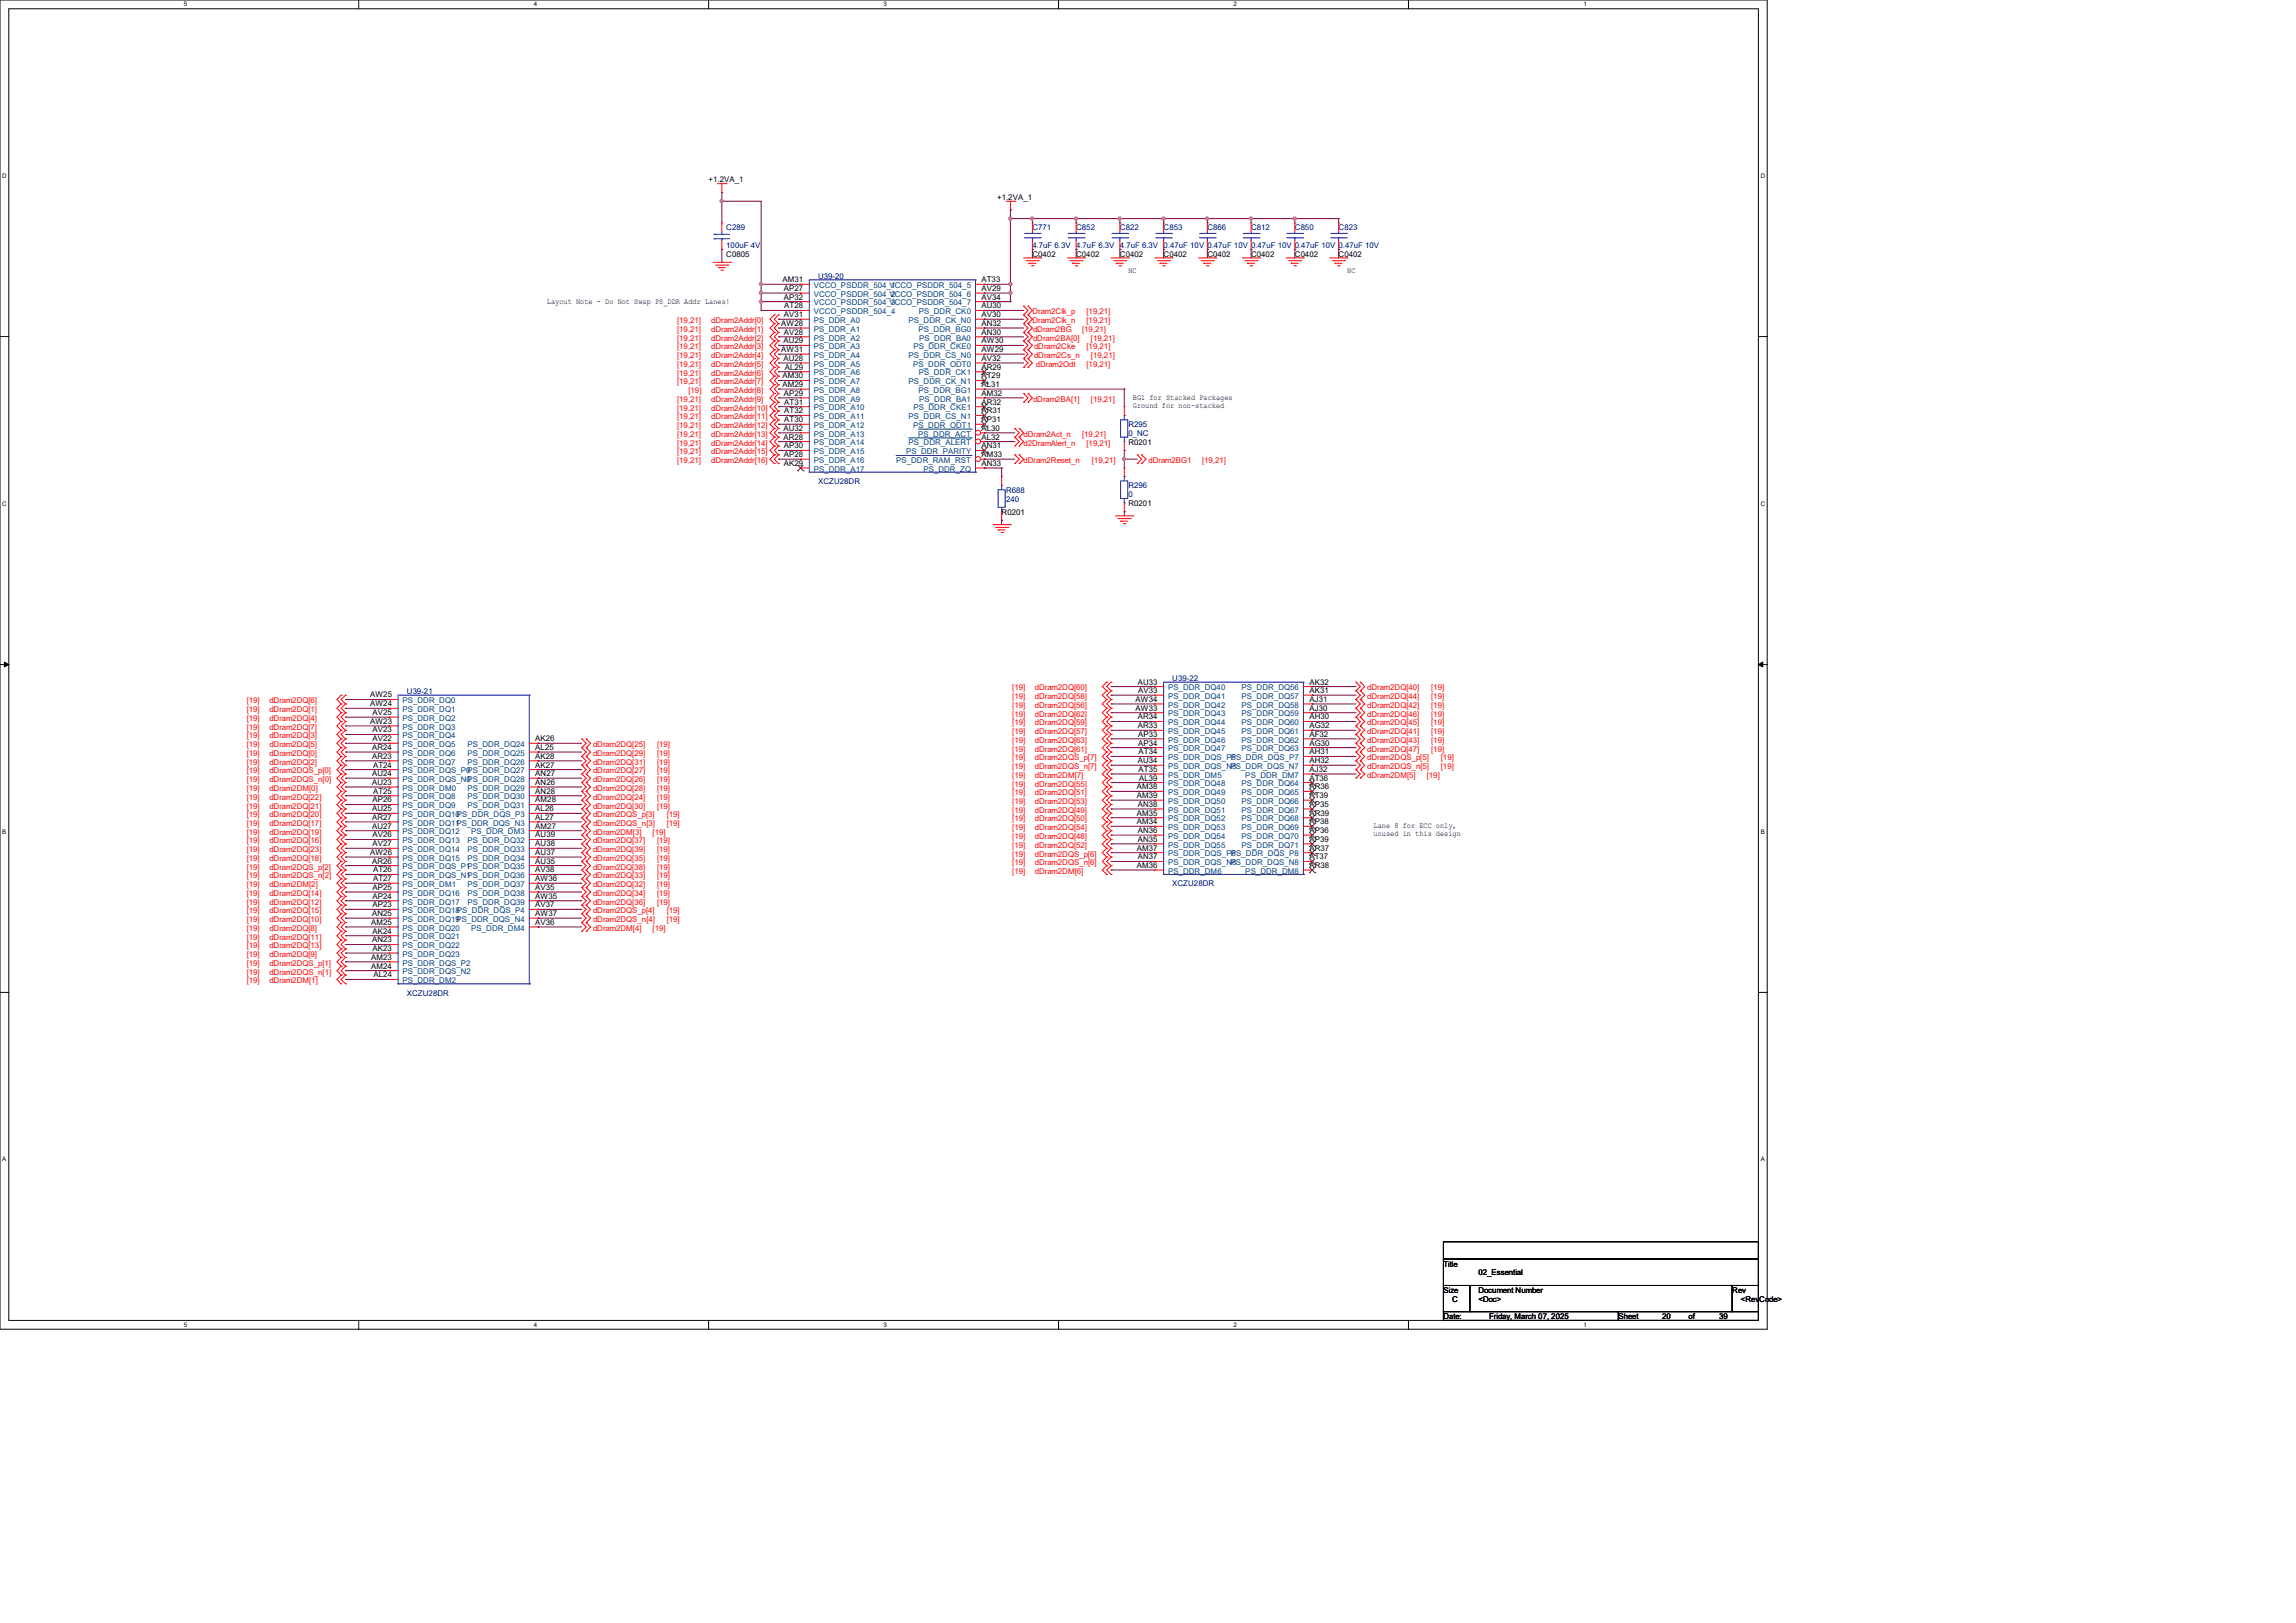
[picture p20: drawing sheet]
<svg xmlns="http://www.w3.org/2000/svg" width="420mm" height="297mm" viewBox="0 0 420 297" stroke-linecap="round" stroke-linejoin="round" font-family="sans-serif">
<defs><g id="words">
<g font-size="1.4">
<text x="129.6" y="33.4">+1.2VA_1</text>
<text x="182.4" y="36.6">+1.2VA_1</text>
<text x="132.8" y="47">C0805</text>
<text x="188.9" y="47">C0402</text>
<text x="196.9" y="47">C0402</text>
<text x="204.9" y="47">C0402</text>
<text x="212.9" y="47">C0402</text>
<text x="220.9" y="47">C0402</text>
<text x="228.9" y="47">C0402</text>
<text x="236.9" y="47">C0402</text>
<text x="244.9" y="47">C0402</text>
<text x="143.1" y="51.6">AM31</text>
<text x="143.4" y="53.3">AP27</text>
<text x="179.5" y="51.6">AT33</text>
<text x="179.5" y="53.3">AV29</text>
<text x="206.4" y="50">NC</text>
<text x="246.4" y="50">NC</text>
<text x="100" y="55.6">Layout Note - Do Not Swap PS_DDR Addr Lanes!</text>
<text x="142.9" y="59.6">AW28</text>
<text x="143.4" y="54.8">AP32</text>
<text x="143.4" y="58">AV31</text>
<text x="143.5" y="56.4">AT28</text>
<text x="179.5" y="54.8">AV34</text>
<text x="179.5" y="56.4">AU30</text>
<text x="179.5" y="58">AV30</text>
<text x="179.5" y="59.6">AN32</text>
<text x="142.9" y="64.4">AW31</text>
<text x="143.3" y="62.8">AU29</text>
<text x="143.4" y="61.3">AV28</text>
<text x="179.5" y="61.3">AN30</text>
<text x="179.5" y="62.8">AW30</text>
<text x="179.5" y="64.4">AW29</text>
<text x="143.1" y="69.3">AM30</text>
<text x="143.1" y="70.8">AM29</text>
<text x="143.3" y="66">AU28</text>
<text x="143.6" y="67.7">AL29</text>
<text x="179.5" y="66">AV32</text>
<text x="179.5" y="67.7">AR29</text>
<text x="179.5" y="69.3">AT29</text>
<text x="179.5" y="70.8">AL31</text>
<text x="143.4" y="72.4">AP29</text>
<text x="143.5" y="74">AT31</text>
<text x="143.5" y="75.7">AT32</text>
<text x="143.5" y="77.3">AT30</text>
<text x="179.5" y="72.4">AM32</text>
<text x="179.5" y="74">AR32</text>
<text x="179.5" y="75.7">AR31</text>
<text x="179.5" y="77.3">AP31</text>
<text x="207.2" y="73.2">BG1 for Stacked Packages</text>
<text x="207.2" y="74.6">Ground for non-stacked</text>
<text x="143.3" y="78.8">AU32</text>
<text x="143.3" y="80.4">AR28</text>
<text x="143.4" y="82">AP30</text>
<text x="143.4" y="83.7">AP28</text>
<text x="179.5" y="78.8">AL30</text>
<text x="179.5" y="80.4">AL32</text>
<text x="179.5" y="82">AN31</text>
<text x="179.5" y="83.7">AM33</text>
<text x="206.4" y="81.4">R0201</text>
<text x="143.4" y="85.3">AK29</text>
<text x="179.5" y="85.3">AN33</text>
<text x="183.2" y="94.2">R0201</text>
<text x="206.4" y="92.6">R0201</text>
<text x="208.1" y="125.3">AU33</text>
<text x="239.5" y="125.3">AK32</text>
<text x="67.7" y="127.6">AW25</text>
<text x="67.7" y="129.2">AW24</text>
<text x="68.2" y="130.9">AV25</text>
<text x="207.7" y="128.4">AW34</text>
<text x="207.7" y="130.1">AW33</text>
<text x="208.1" y="131.7">AR34</text>
<text x="208.2" y="126.8">AV33</text>
<text x="239.5" y="126.8">AK31</text>
<text x="239.5" y="128.4">AJ31</text>
<text x="239.5" y="130.1">AJ30</text>
<text x="239.5" y="131.7">AH30</text>
<text x="67.7" y="132.5">AW23</text>
<text x="68.1" y="137.2">AR24</text>
<text x="68.2" y="134">AV23</text>
<text x="68.2" y="135.6">AV22</text>
<text x="97.9" y="135.6">AK26</text>
<text x="97.9" y="137.2">AL25</text>
<text x="208.1" y="133.3">AR33</text>
<text x="208.2" y="134.8">AP33</text>
<text x="208.2" y="136.4">AP34</text>
<text x="239.5" y="133.3">AG32</text>
<text x="239.5" y="134.8">AF32</text>
<text x="239.5" y="136.4">AG30</text>
<text x="68.1" y="138.9">AR23</text>
<text x="68.1" y="142">AU24</text>
<text x="68.1" y="143.6">AU23</text>
<text x="68.2" y="140.5">AT24</text>
<text x="97.9" y="138.9">AK28</text>
<text x="97.9" y="140.5">AK27</text>
<text x="97.9" y="142">AN27</text>
<text x="97.9" y="143.6">AN26</text>
<text x="208.1" y="139.7">AU34</text>
<text x="208.3" y="138.1">AT34</text>
<text x="208.3" y="141.3">AT35</text>
<text x="208.4" y="142.8">AL39</text>
<text x="239.5" y="138.1">AH31</text>
<text x="239.5" y="139.7">AH32</text>
<text x="239.5" y="141.3">AJ32</text>
<text x="239.5" y="142.8">AT36</text>
<text x="68.1" y="148.5">AU25</text>
<text x="68.2" y="146.9">AP26</text>
<text x="68.2" y="145.2">AT25</text>
<text x="97.9" y="145.2">AN28</text>
<text x="97.9" y="146.9">AM28</text>
<text x="97.9" y="148.5">AL26</text>
<text x="207.9" y="144.4">AM38</text>
<text x="207.9" y="146.1">AM39</text>
<text x="207.9" y="149.3">AM35</text>
<text x="208.1" y="147.7">AN38</text>
<text x="239.5" y="144.4">AR36</text>
<text x="239.5" y="146.1">AT39</text>
<text x="239.5" y="147.7">AP35</text>
<text x="239.5" y="149.3">AR39</text>
<text x="68.1" y="150">AR27</text>
<text x="68.1" y="151.6">AU27</text>
<text x="68.2" y="153.3">AV26</text>
<text x="68.2" y="154.9">AV27</text>
<text x="97.9" y="150">AL27</text>
<text x="97.9" y="151.6">AM27</text>
<text x="97.9" y="153.3">AU39</text>
<text x="97.9" y="154.9">AU38</text>
<text x="207.9" y="150.8">AM34</text>
<text x="207.9" y="155.7">AM37</text>
<text x="208.1" y="152.4">AN36</text>
<text x="208.1" y="154.1">AN35</text>
<text x="239.5" y="150.8">AP38</text>
<text x="239.5" y="152.4">AP36</text>
<text x="239.5" y="154.1">AP39</text>
<text x="239.5" y="155.7">AR37</text>
<text x="251.2" y="151.6">Lane 8 for ECC only,</text>
<text x="251.2" y="153">unused in this design</text>
<text x="67.7" y="156.5">AW26</text>
<text x="68.1" y="158">AR26</text>
<text x="68.2" y="159.6">AT26</text>
<text x="68.2" y="161.3">AT27</text>
<text x="97.9" y="156.5">AU37</text>
<text x="97.9" y="158">AU35</text>
<text x="97.9" y="159.6">AV38</text>
<text x="97.9" y="161.3">AW36</text>
<text x="207.9" y="158.8">AM36</text>
<text x="208.1" y="157.3">AN37</text>
<text x="239.5" y="157.3">AT37</text>
<text x="239.5" y="158.8">AR38</text>
<text x="68.1" y="167.6">AN25</text>
<text x="68.2" y="162.9">AP25</text>
<text x="68.2" y="164.5">AP24</text>
<text x="68.2" y="166">AP23</text>
<text x="97.9" y="162.9">AV35</text>
<text x="97.9" y="164.5">AW35</text>
<text x="97.9" y="166">AV37</text>
<text x="97.9" y="167.6">AW37</text>
<text x="67.9" y="169.3">AM25</text>
<text x="68.1" y="172.5">AN23</text>
<text x="68.2" y="170.9">AK24</text>
<text x="97.9" y="169.3">AV36</text>
<text x="67.9" y="175.6">AM23</text>
<text x="67.9" y="177.3">AM24</text>
<text x="68.2" y="174">AK23</text>
<text x="68.3" y="178.9">AL24</text>
<text x="264" y="231.8">Title</text>
<text x="270.4" y="233.4">02_Essential</text>
<text x="264" y="236.6">Size</text>
<text x="265.6" y="238.2">C</text>
<text x="270.4" y="236.6">Document Number</text>
<text x="270.4" y="238.2">&lt;Doc&gt;</text>
<text x="316.9" y="236.6">Rev</text>
<text x="318.4" y="238.2">&lt;RevCode&gt;</text>
<text x="264" y="241.4">Date:</text>
<text x="272.4" y="241.4">Friday, March 07, 2025</text>
<text x="296" y="241.4">Sheet</text>
<text x="304" y="241.4">20</text>
<text x="308.9" y="241.4">of</text>
<text x="314.5" y="241.4">39</text>
</g>
<g font-size="1.4" fill="#000080">
<text x="132.8" y="42.2">C289</text>
<text x="132.8" y="45.4">100uF 4V</text>
<text x="188.9" y="42.2">C771</text>
<text x="188.9" y="45.4">4.7uF 6.3V 4.7uF 6.3V 4.7uF 6.3V 0.47uF 10V 0.47uF 10V 0.47uF 10V 0.47uF 10V 0.47uF 10V</text>
<text x="196.9" y="42.2">C852</text>
<text x="204.9" y="42.2">C822</text>
<text x="212.9" y="42.2">C853</text>
<text x="220.9" y="42.2">C866</text>
<text x="228.9" y="42.2">C812</text>
<text x="236.9" y="42.2">C850</text>
<text x="244.9" y="42.2">C823</text>
<text x="149.6" y="51">U39-20</text>
<text x="206.4" y="78.2">R295</text>
<text x="206.4" y="79.8">0_NC</text>
<text x="149.6" y="88.6">XCZU28DR</text>
<text x="206.4" y="89.4">R296</text>
<text x="184" y="90.2">R688</text>
<text x="184" y="91.8">240</text>
<text x="206.4" y="91">0</text>
<text x="214.4" y="124.6">U39-22</text>
<text x="74.4" y="127">U39-21</text>
<text x="214.4" y="162.2">XCZU28DR</text>
<text x="74.4" y="182.2">XCZU28DR</text>
</g>
<g font-size="1.4" fill="#004080">
<text x="148.8" y="52.7">VCCO_PSDDR_504_1</text>
<text x="162.7" y="52.7">VCCO_PSDDR_504_5</text>
<text x="148.8" y="54.3">VCCO_PSDDR_504_2</text>
<text x="148.8" y="55.9">VCCO_PSDDR_504_3</text>
<text x="148.8" y="57.5">VCCO_PSDDR_504_4</text>
<text x="148.8" y="59.1">PS_DDR_A0</text>
<text x="162.7" y="54.3">VCCO_PSDDR_504_6</text>
<text x="162.7" y="55.9">VCCO_PSDDR_504_7</text>
<text x="166.2" y="59.1">PS_DDR_CK_N0</text>
<text x="168.1" y="57.5">PS_DDR_CK0</text>
<text x="148.8" y="60.7">PS_DDR_A1</text>
<text x="148.8" y="62.3">PS_DDR_A2</text>
<text x="148.8" y="63.9">PS_DDR_A3</text>
<text x="148.8" y="65.5">PS_DDR_A4</text>
<text x="166.2" y="65.5">PS_DDR_CS_N0</text>
<text x="167.1" y="63.9">PS_DDR_CKE0</text>
<text x="168" y="60.7">PS_DDR_BG0</text>
<text x="168.1" y="62.3">PS_DDR_BA0</text>
<text x="148.8" y="67.1">PS_DDR_A5</text>
<text x="148.8" y="68.7">PS_DDR_A6</text>
<text x="148.8" y="70.3">PS_DDR_A7</text>
<text x="148.8" y="71.9">PS_DDR_A8</text>
<text x="166.2" y="70.3">PS_DDR_CK_N1</text>
<text x="167" y="67.1">PS_DDR_ODT0</text>
<text x="168" y="71.9">PS_DDR_BG1</text>
<text x="168.1" y="68.7">PS_DDR_CK1</text>
<text x="148.8" y="73.5">PS_DDR_A9</text>
<text x="148.8" y="75.1">PS_DDR_A10</text>
<text x="148.8" y="76.7">PS_DDR_A11</text>
<text x="166.2" y="76.7">PS_DDR_CS_N1</text>
<text x="167.1" y="75.1">PS_DDR_CKE1</text>
<text x="168.1" y="73.5">PS_DDR_BA1</text>
<text x="148.8" y="78.3">PS_DDR_A12</text>
<text x="148.8" y="79.9">PS_DDR_A13</text>
<text x="148.8" y="81.5">PS_DDR_A14</text>
<text x="148.8" y="83.1">PS_DDR_A15</text>
<text x="165.7" y="83.1">PS_DDR_PARITY</text>
<text x="166.2" y="81.5">PS_DDR_ALERT</text>
<text x="167" y="78.3">PS_DDR_ODT1</text>
<text x="168" y="79.9">PS_DDR_ACT</text>
<text x="148.8" y="84.7">PS_DDR_A16</text>
<text x="148.8" y="86.3">PS_DDR_A17</text>
<text x="163.9" y="84.7">PS_DDR_RAM_RST</text>
<text x="168.9" y="86.3">PS_DDR_ZQ</text>
<text x="73.6" y="128.7">PS_DDR_DQ0</text>
<text x="73.6" y="130.3">PS_DDR_DQ1</text>
<text x="73.6" y="131.9">PS_DDR_DQ2</text>
<text x="213.7" y="126.3">PS_DDR_DQ40</text>
<text x="213.7" y="127.9">PS_DDR_DQ41</text>
<text x="213.7" y="129.5">PS_DDR_DQ42</text>
<text x="213.7" y="131.1">PS_DDR_DQ43</text>
<text x="227.1" y="126.3">PS_DDR_DQ56</text>
<text x="227.1" y="127.9">PS_DDR_DQ57</text>
<text x="227.1" y="129.5">PS_DDR_DQ58</text>
<text x="227.1" y="131.1">PS_DDR_DQ59</text>
<text x="73.6" y="133.5">PS_DDR_DQ3</text>
<text x="73.6" y="135.1">PS_DDR_DQ4</text>
<text x="73.6" y="136.7">PS_DDR_DQ5</text>
<text x="85.5" y="136.7">PS_DDR_DQ24</text>
<text x="213.7" y="132.7">PS_DDR_DQ44</text>
<text x="213.7" y="134.3">PS_DDR_DQ45</text>
<text x="213.7" y="135.9">PS_DDR_DQ46</text>
<text x="213.7" y="137.5">PS_DDR_DQ47</text>
<text x="227.1" y="132.7">PS_DDR_DQ60</text>
<text x="227.1" y="134.3">PS_DDR_DQ61</text>
<text x="227.1" y="135.9">PS_DDR_DQ62</text>
<text x="227.1" y="137.5">PS_DDR_DQ63</text>
<text x="73.6" y="138.3">PS_DDR_DQ6</text>
<text x="73.6" y="139.9">PS_DDR_DQ7</text>
<text x="73.6" y="141.5">PS_DDR_DQS_P0PS_DDR_DQ27</text>
<text x="73.6" y="143.1">PS_DDR_DQS_N0PS_DDR_DQ28</text>
<text x="85.5" y="138.3">PS_DDR_DQ25</text>
<text x="85.5" y="139.9">PS_DDR_DQ26</text>
<text x="213.7" y="139.1">PS_DDR_DQS_P5</text>
<text x="213.7" y="140.7">PS_DDR_DQS_N5</text>
<text x="213.7" y="142.3">PS_DDR_DM5</text>
<text x="213.7" y="143.9">PS_DDR_DQ48</text>
<text x="225.1" y="140.7">PS_DDR_DQS_N7</text>
<text x="225.2" y="139.1">PS_DDR_DQS_P7</text>
<text x="227.1" y="143.9">PS_DDR_DQ64</text>
<text x="227.8" y="142.3">PS_DDR_DM7</text>
<text x="73.6" y="144.7">PS_DDR_DM0</text>
<text x="73.6" y="146.3">PS_DDR_DQ8</text>
<text x="73.6" y="147.9">PS_DDR_DQ9</text>
<text x="73.6" y="149.5">PS_DDR_DQ10PS_DDR_DQS_P3</text>
<text x="85.5" y="144.7">PS_DDR_DQ29</text>
<text x="85.5" y="146.3">PS_DDR_DQ30</text>
<text x="85.5" y="147.9">PS_DDR_DQ31</text>
<text x="213.7" y="145.5">PS_DDR_DQ49</text>
<text x="213.7" y="147.1">PS_DDR_DQ50</text>
<text x="213.7" y="148.7">PS_DDR_DQ51</text>
<text x="227.1" y="145.5">PS_DDR_DQ65</text>
<text x="227.1" y="147.1">PS_DDR_DQ66</text>
<text x="227.1" y="148.7">PS_DDR_DQ67</text>
<text x="73.6" y="151.1">PS_DDR_DQ11PS_DDR_DQS_N3</text>
<text x="73.6" y="152.7">PS_DDR_DQ12</text>
<text x="73.6" y="154.3">PS_DDR_DQ13</text>
<text x="73.6" y="155.9">PS_DDR_DQ14</text>
<text x="85.5" y="154.3">PS_DDR_DQ32</text>
<text x="85.5" y="155.9">PS_DDR_DQ33</text>
<text x="86.2" y="152.7">PS_DDR_DM3</text>
<text x="213.7" y="150.3">PS_DDR_DQ52</text>
<text x="213.7" y="151.9">PS_DDR_DQ53</text>
<text x="213.7" y="153.5">PS_DDR_DQ54</text>
<text x="213.7" y="155.1">PS_DDR_DQ55</text>
<text x="227.1" y="150.3">PS_DDR_DQ68</text>
<text x="227.1" y="151.9">PS_DDR_DQ69</text>
<text x="227.1" y="153.5">PS_DDR_DQ70</text>
<text x="227.1" y="155.1">PS_DDR_DQ71</text>
<text x="73.6" y="157.5">PS_DDR_DQ15</text>
<text x="73.6" y="159.1">PS_DDR_DQS_P1PS_DDR_DQ35</text>
<text x="73.6" y="160.7">PS_DDR_DQS_N1PS_DDR_DQ36</text>
<text x="85.5" y="157.5">PS_DDR_DQ34</text>
<text x="213.7" y="156.7">PS_DDR_DQS_P6</text>
<text x="213.7" y="158.3">PS_DDR_DQS_N6</text>
<text x="213.7" y="159.9">PS_DDR_DM6</text>
<text x="225.1" y="158.3">PS_DDR_DQS_N8</text>
<text x="225.2" y="156.7">PS_DDR_DQS_P8</text>
<text x="227.8" y="159.9">PS_DDR_DM8</text>
<text x="73.6" y="162.3">PS_DDR_DM1</text>
<text x="73.6" y="163.9">PS_DDR_DQ16</text>
<text x="73.6" y="165.5">PS_DDR_DQ17</text>
<text x="73.6" y="167.1">PS_DDR_DQ18PS_DDR_DQS_P4</text>
<text x="85.5" y="162.3">PS_DDR_DQ37</text>
<text x="85.5" y="163.9">PS_DDR_DQ38</text>
<text x="85.5" y="165.5">PS_DDR_DQ39</text>
<text x="73.6" y="168.7">PS_DDR_DQ19PS_DDR_DQS_N4</text>
<text x="73.6" y="170.3">PS_DDR_DQ20</text>
<text x="73.6" y="171.9">PS_DDR_DQ21</text>
<text x="73.6" y="173.5">PS_DDR_DQ22</text>
<text x="86.2" y="170.3">PS_DDR_DM4</text>
<text x="73.6" y="175.1">PS_DDR_DQ23</text>
<text x="73.6" y="176.7">PS_DDR_DQS_P2</text>
<text x="73.6" y="178.3">PS_DDR_DQS_N2</text>
<text x="73.6" y="179.9">PS_DDR_DM2</text>
</g>
<g font-size="1.4" fill="#f00">
<text x="123.9" y="59.1">[19,21]</text>
<text x="130.1" y="59.1">dDram2Addr[0]</text>
<text x="188.9" y="57.5">Dram2Clk_p</text>
<text x="188.9" y="59.1">Dram2Clk_n</text>
<text x="198.8" y="57.5">[19,21]</text>
<text x="198.8" y="59.1">[19,21]</text>
<text x="123.9" y="60.8">[19,21]</text>
<text x="123.9" y="62.3">[19,21]</text>
<text x="123.9" y="63.9">[19,21]</text>
<text x="123.9" y="65.5">[19,21]</text>
<text x="130.1" y="60.8">dDram2Addr[1]</text>
<text x="130.1" y="62.3">dDram2Addr[2]</text>
<text x="130.1" y="63.9">dDram2Addr[3]</text>
<text x="130.1" y="65.5">dDram2Addr[4]</text>
<text x="189" y="62.3">dDram2BA[0]</text>
<text x="189" y="60.8">dDram2BG</text>
<text x="189.1" y="65.5">dDram2Cs_n</text>
<text x="189.1" y="63.9">dDram2Cke</text>
<text x="198" y="60.8">[19,21]</text>
<text x="198.8" y="63.9">[19,21]</text>
<text x="199.6" y="65.5">[19,21]</text>
<text x="199.6" y="62.3">[19,21]</text>
<text x="123.9" y="67.1">[19,21]</text>
<text x="123.9" y="68.8">[19,21]</text>
<text x="123.9" y="70.3">[19,21]</text>
<text x="125.9" y="71.9">[19]</text>
<text x="130.1" y="67.1">dDram2Addr[5]</text>
<text x="130.1" y="68.8">dDram2Addr[6]</text>
<text x="130.1" y="70.3">dDram2Addr[7]</text>
<text x="130.1" y="71.9">dDram2Addr[8]</text>
<text x="189.5" y="67.1">dDram2Odt</text>
<text x="198.7" y="67.1">[19,21]</text>
<text x="123.9" y="73.5">[19,21]</text>
<text x="123.9" y="75.1">[19,21]</text>
<text x="123.9" y="76.8">[19,21]</text>
<text x="130.1" y="73.5">dDram2Addr[9]</text>
<text x="130.1" y="75.1">dDram2Addr[10]</text>
<text x="130.1" y="76.8">dDram2Addr[11]</text>
<text x="189" y="73.5">dDram2BA[1]</text>
<text x="199.6" y="73.5">[19,21]</text>
<text x="123.9" y="78.3">[19,21]</text>
<text x="123.9" y="79.9">[19,21]</text>
<text x="123.9" y="81.5">[19,21]</text>
<text x="123.9" y="83.1">[19,21]</text>
<text x="130.1" y="78.3">dDram2Addr[12]</text>
<text x="130.1" y="79.9">dDram2Addr[13]</text>
<text x="130.1" y="81.5">dDram2Addr[14]</text>
<text x="130.1" y="83.1">dDram2Addr[15]</text>
<text x="187.2" y="79.9">dDram2Act_n</text>
<text x="187.2" y="81.5">d2DramAlert_n</text>
<text x="198" y="79.9">[19,21]</text>
<text x="198.7" y="81.5">[19,21]</text>
<text x="123.9" y="84.8">[19,21]</text>
<text x="130.1" y="84.8">dDram2Addr[16]</text>
<text x="187.2" y="84.8">dDram2Reset_n</text>
<text x="199.7" y="84.8">[19,21]</text>
<text x="210.1" y="84.8">dDram2BG1</text>
<text x="219.9" y="84.8">[19,21]</text>
<text x="45.1" y="128.7">[19]</text>
<text x="45.1" y="130.3">[19]</text>
<text x="45.1" y="132">[19]</text>
<text x="49.3" y="128.7">dDram2DQ[6]</text>
<text x="49.3" y="130.3">dDram2DQ[1]</text>
<text x="49.3" y="132">dDram2DQ[4]</text>
<text x="185.2" y="126.3">[19]</text>
<text x="185.2" y="127.9">[19]</text>
<text x="185.2" y="129.5">[19]</text>
<text x="185.2" y="131.2">[19]</text>
<text x="189.3" y="126.3">dDram2DQ[60]</text>
<text x="189.3" y="127.9">dDram2DQ[58]</text>
<text x="189.3" y="129.5">dDram2DQ[56]</text>
<text x="189.3" y="131.2">dDram2DQ[62]</text>
<text x="250.1" y="126.3">dDram2DQ[40]</text>
<text x="250.1" y="127.9">dDram2DQ[44]</text>
<text x="250.1" y="129.5">dDram2DQ[42]</text>
<text x="250.1" y="131.2">dDram2DQ[46]</text>
<text x="261.8" y="126.3">[19]</text>
<text x="261.8" y="127.9">[19]</text>
<text x="261.8" y="129.5">[19]</text>
<text x="261.8" y="131.2">[19]</text>
<text x="45.1" y="133.5">[19]</text>
<text x="45.1" y="135.1">[19]</text>
<text x="45.1" y="136.7">[19]</text>
<text x="49.3" y="133.5">dDram2DQ[7]</text>
<text x="49.3" y="135.1">dDram2DQ[3]</text>
<text x="49.3" y="136.7">dDram2DQ[5]</text>
<text x="108.5" y="136.7">dDram2DQ[25]</text>
<text x="120.2" y="136.7">[19]</text>
<text x="185.2" y="132.8">[19]</text>
<text x="185.2" y="134.3">[19]</text>
<text x="185.2" y="135.9">[19]</text>
<text x="185.2" y="137.5">[19]</text>
<text x="189.3" y="132.8">dDram2DQ[59]</text>
<text x="189.3" y="134.3">dDram2DQ[57]</text>
<text x="189.3" y="135.9">dDram2DQ[63]</text>
<text x="189.3" y="137.5">dDram2DQ[61]</text>
<text x="250.1" y="132.8">dDram2DQ[45]</text>
<text x="250.1" y="134.3">dDram2DQ[41]</text>
<text x="250.1" y="135.9">dDram2DQ[43]</text>
<text x="250.1" y="137.5">dDram2DQ[47]</text>
<text x="261.8" y="132.8">[19]</text>
<text x="261.8" y="134.3">[19]</text>
<text x="261.8" y="135.9">[19]</text>
<text x="261.8" y="137.5">[19]</text>
<text x="45.1" y="138.3">[19]</text>
<text x="45.1" y="140">[19]</text>
<text x="45.1" y="141.5">[19]</text>
<text x="45.1" y="143.1">[19]</text>
<text x="49.3" y="138.3">dDram2DQ[0]</text>
<text x="49.3" y="140">dDram2DQ[2]</text>
<text x="49.3" y="141.5">dDram2DQS_p[0]</text>
<text x="49.3" y="143.1">dDram2DQS_n[0]</text>
<text x="108.5" y="138.3">dDram2DQ[29]</text>
<text x="108.5" y="140">dDram2DQ[31]</text>
<text x="108.5" y="141.5">dDram2DQ[27]</text>
<text x="108.5" y="143.1">dDram2DQ[26]</text>
<text x="120.2" y="138.3">[19]</text>
<text x="120.2" y="140">[19]</text>
<text x="120.2" y="141.5">[19]</text>
<text x="120.2" y="143.1">[19]</text>
<text x="185.2" y="139.2">[19]</text>
<text x="185.2" y="140.8">[19]</text>
<text x="185.2" y="142.3">[19]</text>
<text x="185.2" y="143.9">[19]</text>
<text x="189.3" y="139.2">dDram2DQS_p[7]</text>
<text x="189.3" y="140.8">dDram2DQS_n[7]</text>
<text x="189.3" y="142.3">dDram2DM[7]</text>
<text x="189.3" y="143.9">dDram2DQ[55]</text>
<text x="250.1" y="139.2">dDram2DQS_p[5]</text>
<text x="250.1" y="140.8">dDram2DQS_n[5]</text>
<text x="250.1" y="142.3">dDram2DM[5]</text>
<text x="261" y="142.3">[19]</text>
<text x="263.6" y="139.2">[19]</text>
<text x="263.6" y="140.8">[19]</text>
<text x="45.1" y="144.7">[19]</text>
<text x="45.1" y="146.3">[19]</text>
<text x="45.1" y="148">[19]</text>
<text x="45.1" y="149.5">[19]</text>
<text x="49.3" y="144.7">dDram2DM[0]</text>
<text x="49.3" y="146.3">dDram2DQ[22]</text>
<text x="49.3" y="148">dDram2DQ[21]</text>
<text x="49.3" y="149.5">dDram2DQ[20]</text>
<text x="108.5" y="144.7">dDram2DQ[28]</text>
<text x="108.5" y="146.3">dDram2DQ[24]</text>
<text x="108.5" y="148">dDram2DQ[30]</text>
<text x="108.5" y="149.5">dDram2DQS_p[3]</text>
<text x="120.2" y="144.7">[19]</text>
<text x="120.2" y="146.3">[19]</text>
<text x="120.2" y="148">[19]</text>
<text x="122" y="149.5">[19]</text>
<text x="185.2" y="145.5">[19]</text>
<text x="185.2" y="147.2">[19]</text>
<text x="185.2" y="148.8">[19]</text>
<text x="189.3" y="145.5">dDram2DQ[51]</text>
<text x="189.3" y="147.2">dDram2DQ[53]</text>
<text x="189.3" y="148.8">dDram2DQ[49]</text>
<text x="45.1" y="151.1">[19]</text>
<text x="45.1" y="152.7">[19]</text>
<text x="45.1" y="154.4">[19]</text>
<text x="45.1" y="156">[19]</text>
<text x="49.3" y="151.1">dDram2DQ[17]</text>
<text x="49.3" y="152.7">dDram2DQ[19]</text>
<text x="49.3" y="154.4">dDram2DQ[16]</text>
<text x="49.3" y="156">dDram2DQ[23]</text>
<text x="108.5" y="151.1">dDram2DQS_n[3]</text>
<text x="108.5" y="152.7">dDram2DM[3]</text>
<text x="108.5" y="154.4">dDram2DQ[37]</text>
<text x="108.5" y="156">dDram2DQ[39]</text>
<text x="119.4" y="152.7">[19]</text>
<text x="120.2" y="154.4">[19]</text>
<text x="120.2" y="156">[19]</text>
<text x="122" y="151.1">[19]</text>
<text x="185.2" y="150.3">[19]</text>
<text x="185.2" y="151.9">[19]</text>
<text x="185.2" y="153.5">[19]</text>
<text x="185.2" y="155.2">[19]</text>
<text x="189.3" y="150.3">dDram2DQ[50]</text>
<text x="189.3" y="151.9">dDram2DQ[54]</text>
<text x="189.3" y="153.5">dDram2DQ[48]</text>
<text x="189.3" y="155.2">dDram2DQ[52]</text>
<text x="45.1" y="157.5">[19]</text>
<text x="45.1" y="159.1">[19]</text>
<text x="45.1" y="160.7">[19]</text>
<text x="49.3" y="157.5">dDram2DQ[18]</text>
<text x="49.3" y="159.1">dDram2DQS_p[2]</text>
<text x="49.3" y="160.7">dDram2DQS_n[2]</text>
<text x="108.5" y="157.5">dDram2DQ[35]</text>
<text x="108.5" y="159.1">dDram2DQ[38]</text>
<text x="108.5" y="160.7">dDram2DQ[33]</text>
<text x="120.2" y="157.5">[19]</text>
<text x="120.2" y="159.1">[19]</text>
<text x="120.2" y="160.7">[19]</text>
<text x="185.2" y="156.8">[19]</text>
<text x="185.2" y="158.3">[19]</text>
<text x="185.2" y="159.9">[19]</text>
<text x="189.3" y="156.8">dDram2DQS_p[6]</text>
<text x="189.3" y="158.3">dDram2DQS_n[6]</text>
<text x="189.3" y="159.9">dDram2DM[6]</text>
<text x="45.1" y="162.4">[19]</text>
<text x="45.1" y="164">[19]</text>
<text x="45.1" y="165.5">[19]</text>
<text x="45.1" y="167.1">[19]</text>
<text x="49.3" y="162.4">dDram2DM[2]</text>
<text x="49.3" y="164">dDram2DQ[14]</text>
<text x="49.3" y="165.5">dDram2DQ[12]</text>
<text x="49.3" y="167.1">dDram2DQ[15]</text>
<text x="108.5" y="162.4">dDram2DQ[32]</text>
<text x="108.5" y="164">dDram2DQ[34]</text>
<text x="108.5" y="165.5">dDram2DQ[36]</text>
<text x="108.5" y="167.1">dDram2DQS_p[4]</text>
<text x="120.2" y="162.4">[19]</text>
<text x="120.2" y="164">[19]</text>
<text x="120.2" y="165.5">[19]</text>
<text x="122" y="167.1">[19]</text>
<text x="45.1" y="168.7">[19]</text>
<text x="45.1" y="170.4">[19]</text>
<text x="45.1" y="172">[19]</text>
<text x="45.1" y="173.5">[19]</text>
<text x="49.3" y="168.7">dDram2DQ[10]</text>
<text x="49.3" y="170.4">dDram2DQ[8]</text>
<text x="49.3" y="172">dDram2DQ[11]</text>
<text x="49.3" y="173.5">dDram2DQ[13]</text>
<text x="108.5" y="168.7">dDram2DQS_n[4]</text>
<text x="108.5" y="170.4">dDram2DM[4]</text>
<text x="119.4" y="170.4">[19]</text>
<text x="122" y="168.7">[19]</text>
<text x="45.1" y="175.1">[19]</text>
<text x="45.1" y="176.7">[19]</text>
<text x="45.1" y="178.4">[19]</text>
<text x="45.1" y="180">[19]</text>
<text x="49.3" y="175.1">dDram2DQ[9]</text>
<text x="49.3" y="176.7">dDram2DQS_p[1]</text>
<text x="49.3" y="178.4">dDram2DQS_n[1]</text>
<text x="49.3" y="180">dDram2DM[1]</text>
</g>
<g font-size="1.1">
<text x="33.6" y="1.1">5</text>
<text x="97.6" y="1.1">4</text>
<text x="161.6" y="1.1">3</text>
<text x="225.6" y="1.1">2</text>
<text x="289.6" y="1.1">1</text>
<text x=".4" y="32.6">D</text>
<text x="322.1" y="32.6">D</text>
<text x=".4" y="92.5">C</text>
<text x="322.1" y="92.5">C</text>
<text x=".4" y="152.6">B</text>
<text x="322.1" y="152.6">B</text>
<text x=".4" y="212.6">A</text>
<text x="322.1" y="212.6">A</text>
<text x="33.6" y="242.8">5</text>
<text x="97.6" y="242.8">4</text>
<text x="161.6" y="242.8">3</text>
<text x="225.6" y="242.8">2</text>
<text x="289.6" y="242.8">1</text>
</g>
</g></defs>
<path d="M0 0h323.3v243.2h-323.3zM1.6 1.6h320v240h-320z" fill="none" stroke="#000" stroke-width=".18"/>
<g fill="#fff">
<path d="M33.6 .2h.6v1.2h-.6z"/>
<path d="M33.6 241.8h.6v1.2h-.6z"/>
</g>
<path d="M65.6 0v1.6M65.6 241.6v1.6" fill="none" stroke="#000" stroke-width=".18"/>
<g fill="#fff">
<path d="M97.6 .2h.6v1.2h-.6z"/>
<path d="M97.6 241.8h.6v1.2h-.6z"/>
</g>
<path d="M129.6 0v1.6M129.6 241.6v1.6" fill="none" stroke="#000" stroke-width=".18"/>
<g fill="#fff">
<path d="M161.6 .2h.6v1.2h-.6z"/>
<path d="M161.6 241.8h.6v1.2h-.6z"/>
</g>
<path d="M193.6 0v1.6M193.6 241.6v1.6" fill="none" stroke="#000" stroke-width=".18"/>
<g fill="#fff">
<path d="M225.6 .2h.6v1.2h-.6z"/>
<path d="M225.6 241.8h.6v1.2h-.6z"/>
</g>
<path d="M257.6 0v1.6M257.6 241.6v1.6" fill="none" stroke="#000" stroke-width=".18"/>
<g fill="#fff">
<path d="M289.6 .2h.6v1.2h-.6z"/>
<path d="M289.6 241.8h.6v1.2h-.6z"/>
<path d="M.4 31.6h.8v1.2h-.8z"/>
<path d="M322.1 31.6h.7v1.2h-.7z"/>
<path d="M.4 91.6h.8v1.2h-.8z"/>
<path d="M322.1 91.6h.7v1.2h-.7z"/>
</g>
<path d="M0 61.6h1.6M321.6 61.6h1.7" fill="none" stroke="#000" stroke-width=".18"/>
<g fill="#fff">
<path d="M.4 151.6h.7v1.2h-.7z"/>
<path d="M322.1 151.6h.7v1.2h-.7z"/>
</g>
<path d="M0 121.6h1.6M321.6 121.6h1.7" fill="none" stroke="#000" stroke-width=".18"/>
<path d="M.8 121.2l.8 .4-.8 .4zM321.6 121.6l.9-.4v.8z" fill="#000" stroke="#000" stroke-width=".18"/>
<g fill="#fff">
<path d="M.4 211.6h.7v1.2h-.7z"/>
<path d="M322.1 211.6h.7v1.2h-.7z"/>
</g>
<path d="M0 181.6h1.6M321.6 181.6h1.7M264 227.2h57.6v3.2h-57.6zM264 230.4h57.6v4.8h-57.6zM264 235.2h4.9v4.8h-4.9zM268.9 235.2h48v4.8h-48zM316.9 235.2h4.7v4.8h-4.7zM264 240h32v1.6h-32zM296 240h25.6v1.6h-25.6z" fill="none" stroke="#000" stroke-width=".18"/>
<g fill="none" stroke="#f00" stroke-width=".18">
<path d="M131.2 33.6h1.6M132 35.2h.1M132 33.6v1.6M132.8 33.6h.1M184 36.8h1.6M184.8 38.4h.1M184.8 36.8v1.6M185.6 36.8h.1M130.4 48h3.2M130.9 48.5h2.2M131.4 49h.1M131.4 49h1.3"/>
<path d="M131.9 49.4h.3M132 45.6h.1M132 40.8h.1M132 40.8v1.6M132 44v1.6M132.2 49.4h.1M133.1 48.5h.1M133.6 48h.1M141.6 57.6h.1M141.6 59.2h.1M141.6 57.6l-.8 .8 .8 .8M141.6 59.2l-.8 .8 .8 .8"/>
<path d="M142.4 57.6h.1M142.4 59.2h.1M142.4 57.6l-.8 .8 .8 .8M142.4 59.2l-.8 .8 .8 .8M146.4 52h.1M146.4 53.6h.1M146.4 55.2h.1M146.4 56.8h.1M146.4 58.4h.1M146.4 52h1.6M146.4 53.6h1.6M146.4 55.2h1.6"/>
<path d="M146.4 56.8h1.6M146.4 58.4h1.6M178.4 52h1.6M178.4 53.6h1.6M178.4 55.2h1.6M178.4 56.8h1.6M178.4 58.4h1.6M180 52h.1M180 53.6h.1M180 55.2h.1M180 56.8h.1M180 58.4h.1"/>
<path d="M187.2 59.2h.1M187.2 56h.1M187.2 57.6h.1M187.2 47.2h3.2M187.2 59.2l.8 .8-.8 .8M187.2 56l.8 .8-.8 .8M187.2 57.6l.8 .8-.8 .8M187.7 47.7h2.2M188 59.2h.1M188 56h.1M188 57.6h.1M188 59.2l.8 .8-.8 .8"/>
<path d="M188 56l.8 .8-.8 .8M188 57.6l.8 .8-.8 .8M188.2 48.2h.1M188.2 48.2h1.3M188.7 48.6h.3M189 48.6h.1M189.9 47.7h.1M190.4 47.2h.1M195.2 47.2h3.2M195.7 47.7h2.3M196.2 48.2h.1M196.2 48.2h1.3"/>
<path d="M196.7 48.6h.3M196.8 40.8h.1M196.8 45.6h.1M196.8 40.8v1.6M196.8 44v1.6M197 48.6h.1M198 47.7h.1M198.4 47.2h.1M203.2 47.2h3.2M203.7 47.7h2.3M204.2 48.2h.1M204.2 48.2h1.3"/>
<path d="M204.7 48.6h.3M204.9 40.8h.1M204.9 45.6h.1M204.9 40.8v1.6M204.9 44v1.6M205 48.6h.1M206 47.7h.1M206.4 47.2h.1M211.2 47.2h3.2M211.7 47.7h2.3M212.2 48.2h.1M212.2 48.2h1.3"/>
<path d="M212.7 48.6h.3M213 48.6h.1M214 47.7h.1M214.4 47.2h.1M219.2 47.2h3.2M219.7 47.7h2.3M220.2 48.2h.1M220.2 48.2h1.3M220.7 48.6h.3M220.9 40.8h.1M220.9 45.6h.1M220.9 40.8v1.6"/>
<path d="M220.9 44v1.6M221 48.6h.1M222 47.7h.1M222.4 47.2h.1M227.2 47.2h3.2M227.7 47.7h2.3M228.2 48.2h.1M228.2 48.2h1.3M228.7 48.6h.3M228.9 40.8h.1M228.9 45.6h.1M228.9 40.8v1.6"/>
<path d="M228.9 44v1.6M229 48.6h.1M230 47.7h.1M230.4 47.2h.1M235.2 47.2h3.2M235.7 47.7h2.3M236.2 48.2h.1M236.2 48.2h1.3M236.7 48.6h.3M237 48.6h.1M238 47.7h.1M238.4 47.2h.1"/>
<path d="M243.2 47.2h3.2M243.7 47.7h2.3M244.2 48.2h.1M244.2 48.2h1.3M244.7 48.6h.3M245 48.6h.1M246 47.7h.1M246.4 47.2h.1M141.6 60.8h.1M141.6 62.4h.1M141.6 64h.1M141.6 65.6h.1"/>
<path d="M141.6 67.2h.1M141.6 68.8h.1M141.6 70.4h.1M141.6 72h.1M141.6 73.6h.1M141.6 75.2h.1M141.6 76.8h.1M141.6 78.4h.1M141.6 60.8l-.8 .8 .8 .8M141.6 62.4l-.8 .8 .8 .8M141.6 64l-.8 .8 .8 .8M141.6 65.6l-.8 .8 .8 .8"/>
<path d="M141.6 67.2l-.8 .8 .8 .8M141.6 68.8l-.8 .8 .8 .8M141.6 70.4l-.8 .8 .8 .8M141.6 72l-.8 .8 .8 .8M141.6 73.6l-.8 .8 .8 .8M141.6 75.2l-.8 .8 .8 .8M141.6 76.8l-.8 .8 .8 .8M141.6 78.4l-.8 .8 .8 .8M142.4 60.8h.1M142.4 62.4h.1M142.4 64h.1M142.4 65.6h.1"/>
<path d="M142.4 67.2h.1M142.4 68.8h.1M142.4 70.4h.1M142.4 72h.1M142.4 73.6h.1M142.4 75.2h.1M142.4 76.8h.1M142.4 78.4h.1M142.4 60.8l-.8 .8 .8 .8M142.4 62.4l-.8 .8 .8 .8M142.4 64l-.8 .8 .8 .8M142.4 65.6l-.8 .8 .8 .8"/>
<path d="M142.4 67.2l-.8 .8 .8 .8M142.4 68.8l-.8 .8 .8 .8M142.4 70.4l-.8 .8 .8 .8M142.4 72l-.8 .8 .8 .8M142.4 73.6l-.8 .8 .8 .8M142.4 75.2l-.8 .8 .8 .8M142.4 76.8l-.8 .8 .8 .8M142.4 78.4l-.8 .8 .8 .8M146.4 60h.1M146.4 61.6h.1M146.4 63.2h.1M146.4 64.8h.1"/>
<path d="M146.4 66.4h.1M146.4 68h.1M146.4 69.6h.1M146.4 71.2h.1M146.4 72.8h.1M146.4 74.4h.1M146.4 76h.1M146.4 77.6h.1M146.4 79.2h.1M146.4 60h1.6M146.4 61.6h1.6M146.4 63.2h1.6"/>
<path d="M146.4 64.8h1.6M146.4 66.4h1.6M146.4 68h1.6M146.4 69.6h1.6M146.4 71.2h1.6M146.4 72.8h1.6M146.4 74.4h1.6M146.4 76h1.6M146.4 77.6h1.6M146.4 79.2h1.6M178.4 60h1.6M178.4 61.6h1.6"/>
<path d="M178.4 63.2h1.6M178.4 64.8h1.6M178.4 66.4h1.6M178.4 68h1.6M178.4 69.6h1.6M178.4 71.2h1.6M178.4 72.8h1.6M178.4 74.4h1.6M178.4 76h1.6M178.4 77.6h1.6M180 60h.1M180 61.6h.1"/>
<path d="M180 63.2h.1M180 64.8h.1M180 66.4h.1M180 68h.1M180 69.6h.1M180 71.2h.1M180 72.8h.1M180 74.4h.1M180 76h.1M180 77.6h.1M185.6 78.4h.1M185.6 78.4l.8 .8-.8 .8"/>
<path d="M186.4 78.4h.1M186.4 78.4l.8 .8-.8 .8M187.2 65.6h.1M187.2 67.2h.1M187.2 64h.1M187.2 60.8h.1M187.2 62.4h.1M187.2 72h.1M187.2 73.6h.1M187.2 65.6l.8 .8-.8 .8M187.2 64l.8 .8-.8 .8M187.2 60.8l.8 .8-.8 .8"/>
<path d="M187.2 62.4l.8 .8-.8 .8M187.2 72l.8 .8-.8 .8M188 65.6h.1M188 67.2h.1M188 64h.1M188 60.8h.1M188 62.4h.1M188 72h.1M188 73.6h.1M188 65.6l.8 .8-.8 .8M188 64l.8 .8-.8 .8M188 60.8l.8 .8-.8 .8"/>
<path d="M188 62.4l.8 .8-.8 .8M188 72l.8 .8-.8 .8M205.7 74.4h.1M205.7 74.4v1.6M141.6 80h.1M141.6 81.6h.1M141.6 83.2h.1M141.6 84.8h.1M141.6 80l-.8 .8 .8 .8M141.6 81.6l-.8 .8 .8 .8M141.6 83.2l-.8 .8 .8 .8M142.4 80h.1"/>
<path d="M142.4 81.6h.1M142.4 83.2h.1M142.4 84.8h.1M142.4 80l-.8 .8 .8 .8M142.4 81.6l-.8 .8 .8 .8M142.4 83.2l-.8 .8 .8 .8M146.4 80.8h.1M146.4 82.4h.1M146.4 84h.1M146.4 85.6h.1M146.4 80.8h1.6M146.4 82.4h1.6"/>
<path d="M146.4 84h1.6M146.4 85.6h1.6M181.7 96h3.1M182.1 96.5h2.3M182.6 97h.1M182.6 97h1.3M183.1 97.5h.3M183.2 87.2h.1M183.2 95.2h.1M183.2 87.2v1.6M183.2 93.6v1.6M183.4 97.5h.1"/>
<path d="M184.4 96.5h.1M184.8 96h.1M185.6 80h.1M185.6 81.6h.1M185.6 83.2h.1M185.6 84.8h.1M185.6 80l.8 .8-.8 .8M185.6 83.2l.8 .8-.8 .8M186.4 80h.1M186.4 81.6h.1M186.4 83.2h.1M186.4 84.8h.1"/>
<path d="M186.4 80l.8 .8-.8 .8M186.4 83.2l.8 .8-.8 .8M204 94.4h3.2M204.5 94.9h2.3M205 95.4h.1M205 95.4h1.3M205.5 95.8h.3M205.7 82.4h.1M205.7 80.8v1.6M205.8 95.8h.1M206.8 94.9h.1M207.2 94.4h.1"/>
<path d="M208 83.2h.1M208 84.8h.1M208 83.2l.8 .8-.8 .8M208.8 83.2h.1M208.8 84.8h.1M208.8 83.2l.8 .8-.8 .8M62.4 127.2h.1M62.4 128.8h.1M62.4 130.4h.1M62.4 132h.1M62.4 133.6h.1M62.4 135.2h.1"/>
<path d="M62.4 136.8h.1M62.4 138.4h.1M62.4 127.2l-.8 .8 .8 .8M62.4 128.8l-.8 .8 .8 .8M62.4 130.4l-.8 .8 .8 .8M62.4 132l-.8 .8 .8 .8M62.4 133.6l-.8 .8 .8 .8M62.4 135.2l-.8 .8 .8 .8M62.4 136.8l-.8 .8 .8 .8M62.4 138.4l-.8 .8 .8 .8M63.2 127.2h.1M63.2 128.8h.1"/>
<path d="M63.2 130.4h.1M63.2 132h.1M63.2 133.6h.1M63.2 135.2h.1M63.2 136.8h.1M63.2 138.4h.1M63.2 127.2l-.8 .8 .8 .8M63.2 128.8l-.8 .8 .8 .8M63.2 130.4l-.8 .8 .8 .8M63.2 132l-.8 .8 .8 .8M63.2 133.6l-.8 .8 .8 .8M63.2 135.2l-.8 .8 .8 .8"/>
<path d="M63.2 136.8l-.8 .8 .8 .8M63.2 138.4l-.8 .8 .8 .8M71.2 128h.1M71.2 129.6h.1M71.2 131.2h.1M71.2 132.8h.1M71.2 134.4h.1M71.2 136h.1M71.2 137.6h.1M71.2 139.2h.1M71.2 128h1.6M71.2 129.6h1.6"/>
<path d="M71.2 131.2h1.6M71.2 132.8h1.6M71.2 134.4h1.6M71.2 136h1.6M71.2 137.6h1.6M71.2 139.2h1.6M96.8 136h1.6M96.8 137.6h1.6M96.8 139.2h1.6M98.4 136h.1M98.4 137.6h.1M98.4 139.2h.1"/>
<path d="M106.4 136.8h.1M106.4 138.4h.1M106.4 135.2h.1M106.4 136.8l.8 .8-.8 .8M106.4 138.4l.8 .8-.8 .8M106.4 135.2l.8 .8-.8 .8M107.2 136.8h.1M107.2 138.4h.1M107.2 135.2h.1M107.2 136.8l.8 .8-.8 .8M107.2 138.4l.8 .8-.8 .8M107.2 135.2l.8 .8-.8 .8"/>
<path d="M202.4 124.8h.1M202.4 126.4h.1M202.4 128h.1M202.4 129.6h.1M202.4 131.2h.1M202.4 132.8h.1M202.4 134.4h.1M202.4 136h.1M202.4 137.6h.1M202.4 139.2h.1M202.4 124.8l-.8 .8 .8 .8M202.4 126.4l-.8 .8 .8 .8"/>
<path d="M202.4 128l-.8 .8 .8 .8M202.4 129.6l-.8 .8 .8 .8M202.4 131.2l-.8 .8 .8 .8M202.4 132.8l-.8 .8 .8 .8M202.4 134.4l-.8 .8 .8 .8M202.4 136l-.8 .8 .8 .8M202.4 137.6l-.8 .8 .8 .8M202.4 139.2l-.8 .8 .8 .8M203.2 124.8h.1M203.2 126.4h.1M203.2 128h.1M203.2 129.6h.1"/>
<path d="M203.2 131.2h.1M203.2 132.8h.1M203.2 134.4h.1M203.2 136h.1M203.2 137.6h.1M203.2 139.2h.1M203.2 124.8l-.8 .8 .8 .8M203.2 126.4l-.8 .8 .8 .8M203.2 128l-.8 .8 .8 .8M203.2 129.6l-.8 .8 .8 .8M203.2 131.2l-.8 .8 .8 .8M203.2 132.8l-.8 .8 .8 .8"/>
<path d="M203.2 134.4l-.8 .8 .8 .8M203.2 136l-.8 .8 .8 .8M203.2 137.6l-.8 .8 .8 .8M203.2 139.2l-.8 .8 .8 .8M248 124.8h.1M248 126.4h.1M248 128h.1M248 129.6h.1M248 131.2h.1M248 132.8h.1M248 134.4h.1M248 136h.1"/>
<path d="M248 137.6h.1M248 139.2h.1M248 124.8l.8 .8-.8 .8M248 126.4l.8 .8-.8 .8M248 128l.8 .8-.8 .8M248 129.6l.8 .8-.8 .8M248 131.2l.8 .8-.8 .8M248 132.8l.8 .8-.8 .8M248 134.4l.8 .8-.8 .8M248 136l.8 .8-.8 .8M248 137.6l.8 .8-.8 .8M248 139.2l.8 .8-.8 .8"/>
<path d="M248.8 124.8h.1M248.8 126.4h.1M248.8 128h.1M248.8 129.6h.1M248.8 131.2h.1M248.8 132.8h.1M248.8 134.4h.1M248.8 136h.1M248.8 137.6h.1M248.8 139.2h.1M248.8 124.8l.8 .8-.8 .8M248.8 126.4l.8 .8-.8 .8"/>
<path d="M248.8 128l.8 .8-.8 .8M248.8 129.6l.8 .8-.8 .8M248.8 131.2l.8 .8-.8 .8M248.8 132.8l.8 .8-.8 .8M248.8 134.4l.8 .8-.8 .8M248.8 136l.8 .8-.8 .8M248.8 137.6l.8 .8-.8 .8M248.8 139.2l.8 .8-.8 .8M62.4 140h.1M62.4 141.6h.1M62.4 143.2h.1M62.4 144.8h.1"/>
<path d="M62.4 146.4h.1M62.4 148h.1M62.4 149.6h.1M62.4 151.2h.1M62.4 152.8h.1M62.4 154.4h.1M62.4 156h.1M62.4 157.6h.1M62.4 159.2h.1M62.4 141.6l-.8 .8 .8 .8M62.4 149.6l-.8 .8 .8 .8M62.4 140l-.8 .8 .8 .8"/>
<path d="M62.4 143.2l-.8 .8 .8 .8M62.4 144.8l-.8 .8 .8 .8M62.4 146.4l-.8 .8 .8 .8M62.4 148l-.8 .8 .8 .8M62.4 151.2l-.8 .8 .8 .8M62.4 152.8l-.8 .8 .8 .8M62.4 154.4l-.8 .8 .8 .8M62.4 156l-.8 .8 .8 .8M62.4 157.6l-.8 .8 .8 .8M62.4 159.2l-.8 .8 .8 .8M63.2 140h.1M63.2 141.6h.1"/>
<path d="M63.2 143.2h.1M63.2 144.8h.1M63.2 146.4h.1M63.2 148h.1M63.2 149.6h.1M63.2 151.2h.1M63.2 152.8h.1M63.2 154.4h.1M63.2 156h.1M63.2 157.6h.1M63.2 159.2h.1M63.2 140l-.8 .8 .8 .8"/>
<path d="M63.2 141.6l-.8 .8 .8 .8M63.2 143.2l-.8 .8 .8 .8M63.2 144.8l-.8 .8 .8 .8M63.2 146.4l-.8 .8 .8 .8M63.2 148l-.8 .8 .8 .8M63.2 149.6l-.8 .8 .8 .8M63.2 151.2l-.8 .8 .8 .8M63.2 152.8l-.8 .8 .8 .8M63.2 154.4l-.8 .8 .8 .8M63.2 156l-.8 .8 .8 .8M63.2 157.6l-.8 .8 .8 .8M63.2 159.2l-.8 .8 .8 .8"/>
<path d="M71.2 140.8h.1M71.2 142.4h.1M71.2 144h.1M71.2 145.6h.1M71.2 147.2h.1M71.2 148.8h.1M71.2 150.4h.1M71.2 152h.1M71.2 153.6h.1M71.2 155.2h.1M71.2 156.8h.1M71.2 158.4h.1"/>
<path d="M71.2 140.8h1.6M71.2 142.4h1.6M71.2 144h1.6M71.2 145.6h1.6M71.2 147.2h1.6M71.2 148.8h1.6M71.2 150.4h1.6M71.2 152h1.6M71.2 153.6h1.6M71.2 155.2h1.6M71.2 156.8h1.6M71.2 158.4h1.6"/>
<path d="M96.8 140.8h1.6M96.8 142.4h1.6M96.8 144h1.6M96.8 145.6h1.6M96.8 147.2h1.6M96.8 148.8h1.6M96.8 150.4h1.6M96.8 152h1.6M96.8 153.6h1.6M96.8 155.2h1.6M96.8 156.8h1.6M96.8 158.4h1.6"/>
<path d="M98.4 140.8h.1M98.4 142.4h.1M98.4 144h.1M98.4 145.6h.1M98.4 147.2h.1M98.4 148.8h.1M98.4 150.4h.1M98.4 152h.1M98.4 153.6h.1M98.4 155.2h.1M98.4 156.8h.1M98.4 158.4h.1"/>
<path d="M106.4 140h.1M106.4 141.6h.1M106.4 143.2h.1M106.4 144.8h.1M106.4 146.4h.1M106.4 148h.1M106.4 149.6h.1M106.4 151.2h.1M106.4 152.8h.1M106.4 154.4h.1M106.4 156h.1M106.4 157.6h.1"/>
<path d="M106.4 159.2h.1M106.4 146.4l.8 .8-.8 .8M106.4 144.8l.8 .8-.8 .8M106.4 140l.8 .8-.8 .8M106.4 143.2l.8 .8-.8 .8M106.4 141.6l.8 .8-.8 .8M106.4 148l.8 .8-.8 .8M106.4 149.6l.8 .8-.8 .8M106.4 151.2l.8 .8-.8 .8M106.4 152.8l.8 .8-.8 .8M106.4 154.4l.8 .8-.8 .8M106.4 156l.8 .8-.8 .8"/>
<path d="M106.4 157.6l.8 .8-.8 .8M106.4 159.2l.8 .8-.8 .8M107.2 140h.1M107.2 141.6h.1M107.2 143.2h.1M107.2 144.8h.1M107.2 146.4h.1M107.2 148h.1M107.2 149.6h.1M107.2 151.2h.1M107.2 152.8h.1M107.2 154.4h.1"/>
<path d="M107.2 156h.1M107.2 157.6h.1M107.2 159.2h.1M107.2 146.4l.8 .8-.8 .8M107.2 157.6l.8 .8-.8 .8M107.2 159.2l.8 .8-.8 .8M107.2 152.8l.8 .8-.8 .8M107.2 140l.8 .8-.8 .8M107.2 141.6l.8 .8-.8 .8M107.2 143.2l.8 .8-.8 .8M107.2 144.8l.8 .8-.8 .8M107.2 148l.8 .8-.8 .8"/>
<path d="M107.2 149.6l.8 .8-.8 .8M107.2 151.2l.8 .8-.8 .8M107.2 154.4l.8 .8-.8 .8M107.2 156l.8 .8-.8 .8M202.4 140.8h.1M202.4 142.4h.1M202.4 144h.1M202.4 145.6h.1M202.4 147.2h.1M202.4 148.8h.1M202.4 150.4h.1M202.4 152h.1"/>
<path d="M202.4 153.6h.1M202.4 155.2h.1M202.4 156.8h.1M202.4 158.4h.1M202.4 140.8l-.8 .8 .8 .8M202.4 142.4l-.8 .8 .8 .8M202.4 144l-.8 .8 .8 .8M202.4 145.6l-.8 .8 .8 .8M202.4 147.2l-.8 .8 .8 .8M202.4 148.8l-.8 .8 .8 .8M202.4 150.4l-.8 .8 .8 .8M202.4 152l-.8 .8 .8 .8"/>
<path d="M202.4 153.6l-.8 .8 .8 .8M202.4 155.2l-.8 .8 .8 .8M202.4 156.8l-.8 .8 .8 .8M202.4 158.4l-.8 .8 .8 .8M203.2 140.8h.1M203.2 142.4h.1M203.2 144h.1M203.2 145.6h.1M203.2 147.2h.1M203.2 148.8h.1M203.2 150.4h.1M203.2 152h.1"/>
<path d="M203.2 153.6h.1M203.2 155.2h.1M203.2 156.8h.1M203.2 158.4h.1M203.2 140.8l-.8 .8 .8 .8M203.2 142.4l-.8 .8 .8 .8M203.2 144l-.8 .8 .8 .8M203.2 145.6l-.8 .8 .8 .8M203.2 147.2l-.8 .8 .8 .8M203.2 148.8l-.8 .8 .8 .8M203.2 150.4l-.8 .8 .8 .8M203.2 152l-.8 .8 .8 .8"/>
<path d="M203.2 153.6l-.8 .8 .8 .8M203.2 155.2l-.8 .8 .8 .8M203.2 156.8l-.8 .8 .8 .8M203.2 158.4l-.8 .8 .8 .8M248 140.8h.1M248 142.4h.1M248 140.8l.8 .8-.8 .8M248.8 140.8h.1M248.8 142.4h.1M248.8 140.8l.8 .8-.8 .8M62.4 160.8h.1M62.4 162.4h.1"/>
<path d="M62.4 164h.1M62.4 165.7h.1M62.4 167.2h.1M62.4 168.8h.1M62.4 170.4h.1M62.4 172h.1M62.4 173.7h.1M62.4 175.2h.1M62.4 176.8h.1M62.4 178.4h.1M62.4 160.8l-.8 .8 .8 .8M62.4 162.4l-.8 .8 .8 .8"/>
<path d="M62.4 164l-.8 .8 .8 .9M62.4 165.7l-.8 .7 .8 .8M62.4 167.2l-.8 .8 .8 .8M62.4 168.8l-.8 .8 .8 .8M62.4 170.4l-.8 .8 .8 .8M62.4 172l-.8 .8 .8 .9M62.4 173.7l-.8 .7 .8 .8M62.4 175.2l-.8 .8 .8 .8M62.4 176.8l-.8 .8 .8 .8M62.4 178.4l-.8 .8 .8 .8M63.2 160.8h.1M63.2 162.4h.1"/>
<path d="M63.2 164h.1M63.2 165.7h.1M63.2 167.2h.1M63.2 168.8h.1M63.2 170.4h.1M63.2 172h.1M63.2 173.7h.1M63.2 175.2h.1M63.2 176.8h.1M63.2 178.4h.1M63.2 160.8l-.8 .8 .8 .8M63.2 162.4l-.8 .8 .8 .8"/>
<path d="M63.2 164l-.8 .8 .8 .9M63.2 165.7l-.8 .7 .8 .8M63.2 167.2l-.8 .8 .8 .8M63.2 168.8l-.8 .8 .8 .8M63.2 170.4l-.8 .8 .8 .8M63.2 172l-.8 .8 .8 .9M63.2 173.7l-.8 .7 .8 .8M63.2 175.2l-.8 .8 .8 .8M63.2 176.8l-.8 .8 .8 .8M63.2 178.4l-.8 .8 .8 .8M71.2 160h.1M71.2 161.6h.1"/>
<path d="M71.2 163.2h.1M71.2 164.8h.1M71.2 166.4h.1M71.2 168h.1M71.2 169.6h.1M71.2 171.2h.1M71.2 172.8h.1M71.2 174.4h.1M71.2 176h.1M71.2 177.6h.1M71.2 179.2h.1M71.2 160h1.6"/>
<path d="M71.2 161.6h1.6M71.2 163.2h1.6M71.2 164.8h1.6M71.2 166.4h1.6M71.2 168h1.6M71.2 169.6h1.6M71.2 171.2h1.6M71.2 172.8h1.6M71.2 174.4h1.6M71.2 176h1.6M71.2 177.6h1.6M71.2 179.2h1.6"/>
<path d="M96.8 160h1.6M96.8 161.6h1.6M96.8 163.2h1.6M96.8 164.8h1.6M96.8 166.4h1.6M96.8 168h1.6M96.8 169.6h1.6M98.4 160h.1M98.4 161.6h.1M98.4 163.2h.1M98.4 164.8h.1M98.4 166.4h.1"/>
<path d="M98.4 168h.1M98.4 169.6h.1M106.4 160.8h.1M106.4 162.4h.1M106.4 164h.1M106.4 165.7h.1M106.4 167.2h.1M106.4 168.8h.1M106.4 170.4h.1M106.4 162.4l.8 .8-.8 .8M106.4 160.8l.8 .8-.8 .8M106.4 164l.8 .8-.8 .9"/>
<path d="M106.4 165.7l.8 .7-.8 .8M106.4 167.2l.8 .8-.8 .8M106.4 168.8l.8 .8-.8 .8M107.2 160.8h.1M107.2 162.4h.1M107.2 164h.1M107.2 165.7h.1M107.2 167.2h.1M107.2 168.8h.1M107.2 170.4h.1M107.2 160.8l.8 .8-.8 .8M107.2 162.4l.8 .8-.8 .8"/>
<path d="M107.2 164l.8 .8-.8 .9M107.2 165.7l.8 .7-.8 .8M107.2 167.2l.8 .8-.8 .8M107.2 168.8l.8 .8-.8 .8M202.4 160h.1M203.2 160h.1M62.4 180h.1M63.2 180h.1"/>
</g>
<g fill="none" stroke="#00f" stroke-width=".18">
<path d="M130.6 42.9h.1M130.6 43.7h.1M130.6 42.9h2.9M130.6 43.7h2.9M132 43.7h.1M132 42.9h.1M132 42.4v.5M132 43.7v.3M178.4 51.2h.1M178.4 51.2h-30.4v35.2M178.4 51.2v35.2M195.4 43.5h2.9"/>
<path d="M195.4 42.7h2.9M196.8 42.7h.1M196.8 43.5h.1M196.8 42.4v.3M196.8 43.5v.5M198.3 43.5h.1M198.3 42.7h.1M203.4 43.5h2.9M203.4 42.7h2.9M204.9 42.7h.1M204.9 43.5h.1M204.9 42.4v.3"/>
<path d="M204.9 43.5v.5M206.3 43.5h.1M206.3 42.7h.1M219.4 43.5h2.9M219.4 42.7h2.9M220.9 42.7h.1M220.9 43.5h.1M220.9 42.4v.3M220.9 43.5v.5M222.3 43.5h.1M222.3 42.7h.1M227.4 43.5h2.9"/>
<path d="M227.4 42.7h2.9M228.9 42.7h.1M228.9 43.5h.1M228.9 42.4v.3M228.9 43.5v.5M230.3 43.5h.1M230.3 42.7h.1M205 76.8h1.3v3.2h-1.3zM205.7 76h.1M205.7 76v.8M148 86.4h.1M148 86.4h30.4"/>
<path d="M178.4 86.4h.1M182.6 89.6h1.3v3.2h-1.3zM183.2 88.8h.1M183.2 93.6h.1M183.2 88.8v.8M183.2 92.8v.8M205.7 80.8h.1M205.7 80v.8M96.8 127.2h.1M96.8 127.2h-24v52.8M96.8 127.2v52.8M72.8 180h.1"/>
<path d="M72.8 180h24M96.8 180h.1"/>
</g>
<g fill="none" stroke="#804000" stroke-width=".18">
<path d="M179.5 68.5h.1M179.5 70.1h.1M179.5 74.9h.1M179.5 76.5h.1M179.5 78.1h.1M179.6 67.6l1 .9M179.6 69.2l1 .9M179.6 74l1 .9M179.6 75.6l1 .9M179.6 77.2l1 .9M180.5 67.6l-1 .9M180.5 69.2l-1 .9"/>
<path d="M180.5 74l-1 .9M180.5 75.6l-1 .9M180.5 77.2l-1 .9M180.6 68.5h.1M180.6 70.1h.1M180.6 74.9h.1M180.6 76.5h.1M180.6 78.1h.1M145.9 86.1h.1M146 85.2l.9 .9M146.9 85.2l-1 .9M146.9 86.1h.1"/>
</g>
<circle cx="178.9" cy="79.2" r=".46" fill="#fff" stroke="#f00" stroke-width=".18"/>
<path d="M179.4 79.2h.6M180 79.2h.1" fill="none" stroke="#f00" stroke-width=".18"/>
<path d="M168 78.5h9.6M177.6 78.5h.1" fill="none" stroke="#004080" stroke-width=".18"/>
<circle cx="178.9" cy="80.8" r=".46" fill="#fff" stroke="#f00" stroke-width=".18"/>
<path d="M178.4 82.4h1.6M179.4 80.8h.6M180 80.8h.1M180 82.4h.1" fill="none" stroke="#f00" stroke-width=".18"/>
<path d="M166.2 80.1h11.4M177.6 80.1h.1" fill="none" stroke="#004080" stroke-width=".18"/>
<path d="M179.5 82.9h.1M179.6 82l1 .9M180.5 82l-1 .9M180.6 82.9h.1" fill="none" stroke="#804000" stroke-width=".18"/>
<circle cx="178.9" cy="84" r=".46" fill="#fff" stroke="#f00" stroke-width=".18"/>
<g fill="none" stroke="#f00" stroke-width=".18">
<path d="M188.8 40.8h.1M188.8 45.6h.1M188.8 40.8v1.6M188.8 44v1.6M212.9 40.8h.1M212.9 45.6h.1M212.9 40.8v1.6M212.9 44v1.6M236.9 40.8h.1M236.9 45.6h.1M236.9 40.8v1.6M236.9 44v1.6"/>
<path d="M244.9 40.8h.1M244.9 45.6h.1M244.9 40.8v1.6M244.9 44v1.6M178.4 85.6h1.6M179.4 84h.6M180 84h.1M180 85.6h.1M205.7 85.6h.1M205.7 93.6h.1M205.7 85.6v1.6M205.7 92v1.6"/>
<path d="M211.2 125.6h.1M211.2 127.2h.1M211.2 128.8h.1M211.2 130.4h.1M211.2 132h.1M211.2 133.6h.1M211.2 135.2h.1M211.2 136.8h.1M211.2 138.4h.1M211.2 125.6h1.7M211.2 127.2h1.7M211.2 128.8h1.7"/>
<path d="M211.2 130.4h1.7M211.2 132h1.7M211.2 133.6h1.7M211.2 135.2h1.7M211.2 136.8h1.7M211.2 138.4h1.7M238.4 125.6h1.6M238.4 127.2h1.6M238.4 128.8h1.6M238.4 130.4h1.6M238.4 132h1.6M238.4 133.6h1.6"/>
<path d="M238.4 135.2h1.6M238.4 136.8h1.6M238.4 138.4h1.6M240 125.6h.1M240 127.2h.1M240 128.8h.1M240 130.4h.1M240 132h.1M240 133.6h.1M240 135.2h.1M240 136.8h.1M240 138.4h.1"/>
<path d="M211.2 140h.1M211.2 141.6h.1M211.2 143.2h.1M211.2 144.8h.1M211.2 146.4h.1M211.2 148h.1M211.2 149.6h.1M211.2 151.2h.1M211.2 152.8h.1M211.2 154.4h.1M211.2 156h.1M211.2 157.6h.1"/>
<path d="M211.2 159.2h.1M211.2 140h1.7M211.2 141.6h1.7M211.2 143.2h1.7M211.2 144.8h1.7M211.2 146.4h1.7M211.2 148h1.7M211.2 149.6h1.7M211.2 151.2h1.7M211.2 152.8h1.7M211.2 154.4h1.7M211.2 156h1.7"/>
<path d="M211.2 157.6h1.7M211.2 159.2h1.7M238.4 140h1.6M238.4 141.6h1.6M238.4 143.2h1.6M238.4 144.8h1.6M238.4 146.4h1.6M238.4 148h1.6M238.4 149.6h1.6M238.4 151.2h1.6M238.4 152.8h1.6M238.4 154.4h1.6"/>
<path d="M238.4 156h1.6M238.4 157.6h1.6M238.4 159.2h1.6M240 140h.1M240 141.6h.1M240 143.2h.1M240 144.8h.1M240 146.4h.1M240 148h.1M240 149.6h.1M240 151.2h.1M240 152.8h.1"/>
<path d="M240 154.4h.1M240 156h.1M240 157.6h.1M240 159.2h.1"/>
</g>
<path d="M163.9 83.4h13.7M177.6 83.4h.1" fill="none" stroke="#004080" stroke-width=".18"/>
<g fill="none" stroke="#00f" stroke-width=".18">
<path d="M187.4 43.5h2.9M187.4 42.7h2.9M188.8 42.7h.1M188.8 43.5h.1M188.8 42.4v.3M188.8 43.5v.5M190.3 43.5h.1M190.3 42.7h.1M211.4 43.5h2.9M211.4 42.7h2.9M212.9 42.7h.1M212.9 43.5h.1"/>
<path d="M212.9 42.4v.3M212.9 43.5v.5M214.3 43.5h.1M214.3 42.7h.1M235.4 43.5h2.9M235.4 42.7h2.9M236.9 42.7h.1M236.9 43.5h.1M236.9 42.4v.3M236.9 43.5v.5M238.3 43.5h.1M238.3 42.7h.1"/>
<path d="M243.4 43.5h2.9M243.4 42.7h2.9M244.9 42.7h.1M244.9 43.5h.1M244.9 42.4v.3M244.9 43.5v.5M246.3 43.5h.1M246.3 42.7h.1M205 88h1.3v3.2h-1.3zM205.7 87.2h.1M205.7 92h.1M205.7 87.2v.8"/>
<path d="M205.7 91.2v.8M238.4 124.8h.1M238.4 124.8h-25.5v35.2M238.4 124.8v35.2M212.9 160h.1M212.9 160h25.5M238.4 160h.1"/>
</g>
<g fill="none" stroke="#804000" stroke-width=".18">
<path d="M239.5 143.7h.1M239.5 145.3h.1M239.5 146.9h.1M239.5 148.5h.1M239.5 150.2h.1M239.5 151.7h.1M239.5 153.3h.1M239.5 154.9h.1M239.5 156.5h.1M239.5 158.2h.1M239.5 159.7h.1M239.6 142.7l.9 1"/>
<path d="M239.6 144.4l.9 .9M239.6 146l.9 .9M239.6 147.6l.9 .9M239.6 149.2l.9 1M239.6 150.7l.9 1M239.6 152.4l.9 .9M239.6 154l.9 .9M239.6 155.6l.9 .9M239.6 157.2l.9 1M239.6 158.7l.9 1M240.5 142.7l-1 1M240.5 144.4l-1 .9"/>
<path d="M240.5 146l-1 .9M240.5 147.6l-1 .9M240.5 149.2l-1 1M240.5 150.7l-1 1M240.5 152.4l-1 .9M240.5 154l-1 .9M240.5 155.6l-1 .9M240.5 157.2l-1 1M240.5 158.7l-1 1M240.5 143.7h.1M240.5 145.3h.1M240.5 146.9h.1"/>
<path d="M240.5 148.5h.1M240.5 150.2h.1M240.5 151.7h.1M240.5 153.3h.1M240.5 154.9h.1M240.5 156.5h.1M240.5 158.2h.1M240.5 159.7h.1"/>
</g>
<g fill="none" stroke="#800040" stroke-width=".18">
<path d="M132 35.2h.1M132 36.8h.1M132 35.2v5.6M132 36.8h7.2v20M184.8 38.4h.1M184.8 38.4v16.8M132 45.6h.1M132 45.6v2.4M139.2 52h.1M139.2 53.6h.1M139.2 55.2h.1M139.2 56.8h.1"/>
<path d="M139.2 52h7.2M139.2 53.6h7.2M139.2 55.2h7.2M139.2 56.8h7.2M142.4 58.4h.1M142.4 58.4h4M180 56.8h.1M180 58.4h.1M180 52h4.8M180 53.6h4.8M180 55.2h4.8M180 56.8h7.2"/>
<path d="M180 58.4h7.2M184.8 40h.1M184.8 52h.1M184.8 53.6h.1M184.8 55.2h.1M184.8 40h60.1M188.8 40h.1M188.8 45.6h.1M188.8 40v.8M188.8 45.6v1.6M196.8 40h.1M196.8 45.6h.1"/>
<path d="M196.8 40v.8M196.8 45.6v1.6M204.9 40h.1M204.9 45.6h.1M204.9 40v.8M204.9 45.6v1.6M212.9 40h.1M212.9 45.6h.1M212.9 40v.8M212.9 45.6v1.6M220.9 40h.1M220.9 45.6h.1"/>
<path d="M220.9 40v.8M220.9 45.6v1.6M228.9 40h.1M228.9 45.6h.1M228.9 40v.8M228.9 45.6v1.6M236.9 40h.1M236.9 45.6h.1M236.9 40v.8M236.9 45.6v1.6M244.9 40h.1M244.9 45.6h.1"/>
<path d="M244.9 40v.8M244.9 45.6v1.6M142.4 60h.1M142.4 61.6h.1M142.4 63.2h.1M142.4 64.8h.1M142.4 66.4h.1M142.4 68h.1M142.4 69.6h.1M142.4 71.2h.1M142.4 72.8h.1M142.4 74.4h.1"/>
<path d="M142.4 76h.1M142.4 77.6h.1M142.4 79.2h.1M142.4 60h4M142.4 61.6h4M142.4 63.2h4M142.4 64.8h4M142.4 66.4h4M142.4 68h4M142.4 69.6h4M142.4 71.2h4M142.4 72.8h4"/>
<path d="M142.4 74.4h4M142.4 76h4M142.4 77.6h4M142.4 79.2h4M180 66.4h.1M180 61.6h.1M180 60h.1M180 79.2h.1M180 63.2h.1M180 72.8h.1M180 71.2h.1M180 60h7.2"/>
<path d="M180 61.6h7.2M180 63.2h7.2M180 64.8h7.2M180 66.4h7.2M180 71.2h25.7M180 72.8h7.2M180 79.2h5.6M187.2 64.8h.1M205.7 71.2h.1M205.7 71.2v3.2M142.4 80.8h.1M142.4 82.4h.1"/>
<path d="M142.4 84h.1M142.4 80.8h4M142.4 82.4h4M142.4 84h4M180 80.8h.1M180 84h.1M180 85.6h.1M180 80.8h5.6M180 84h5.6M180 85.6h3.2M183.2 85.6h.1M183.2 95.2h.1"/>
<path d="M183.2 85.6v1.6M183.2 95.2v.8M205.7 82.4h.1M205.7 84h.1M205.7 93.6h.1M205.7 84h2.3M205.7 82.4v3.2M205.7 93.6v.8M63.2 128h.1M63.2 129.6h.1M63.2 131.2h.1M63.2 132.8h.1"/>
<path d="M63.2 134.4h.1M63.2 136h.1M63.2 137.6h.1M63.2 139.2h.1M63.2 128h8M63.2 129.6h8M63.2 137.6h8M63.2 131.2h8M63.2 139.2h8M63.2 136h8M63.2 132.8h8M63.2 134.4h8"/>
<path d="M98.4 137.6h.1M98.4 139.2h.1M98.4 136h.1M98.4 137.6h8M98.4 139.2h8M98.4 136h8M203.2 125.6h.1M203.2 127.2h.1M203.2 128.8h.1M203.2 130.4h.1M203.2 132h.1M203.2 133.6h.1"/>
<path d="M203.2 135.2h.1M203.2 136.8h.1M203.2 138.4h.1M203.2 125.6h8M203.2 127.2h8M203.2 128.8h8M203.2 130.4h8M203.2 132h8M203.2 133.6h8M203.2 135.2h8M203.2 136.8h8M203.2 138.4h8"/>
<path d="M240 125.6h.1M240 127.2h.1M240 128.8h.1M240 130.4h.1M240 132h.1M240 133.6h.1M240 135.2h.1M240 136.8h.1M240 138.4h.1M240 125.6h8M240 127.2h8M240 128.8h8"/>
<path d="M240 130.4h8M240 132h8M240 133.6h8M240 135.2h8M240 136.8h8M240 138.4h8M63.2 140.8h.1M63.2 142.4h.1M63.2 144h.1M63.2 145.6h.1M63.2 147.2h.1M63.2 148.8h.1"/>
<path d="M63.2 150.4h.1M63.2 152h.1M63.2 153.6h.1M63.2 155.2h.1M63.2 156.8h.1M63.2 158.4h.1M63.2 140.8h8M63.2 142.4h8M63.2 144h8M63.2 145.6h8M63.2 147.2h8M63.2 148.8h8"/>
<path d="M63.2 150.4h8M63.2 152h8M63.2 153.6h8M63.2 155.2h8M63.2 156.8h8M63.2 158.4h8M98.4 140.8h.1M98.4 142.4h.1M98.4 144h.1M98.4 145.6h.1M98.4 147.2h.1M98.4 148.8h.1"/>
<path d="M98.4 150.4h.1M98.4 152h.1M98.4 153.6h.1M98.4 155.2h.1M98.4 156.8h.1M98.4 158.4h.1M98.4 140.8h8M98.4 142.4h8M98.4 144h8M98.4 145.6h8M98.4 147.2h8M98.4 148.8h8"/>
<path d="M98.4 150.4h8M98.4 152h8M98.4 153.6h8M98.4 155.2h8M98.4 156.8h8M98.4 158.4h8M203.2 140h.1M203.2 141.6h.1M203.2 143.2h.1M203.2 144.8h.1M203.2 146.4h.1M203.2 148h.1"/>
<path d="M203.2 149.6h.1M203.2 151.2h.1M203.2 152.8h.1M203.2 154.4h.1M203.2 156h.1M203.2 157.6h.1M203.2 159.2h.1M203.2 140h8M203.2 141.6h8M203.2 143.2h8M203.2 144.8h8M203.2 146.4h8"/>
<path d="M203.2 148h8M203.2 149.6h8M203.2 151.2h8M203.2 152.8h8M203.2 154.4h8M203.2 156h8M203.2 157.6h8M203.2 159.2h8M240 140h.1M240 141.6h.1M240 140h8M240 141.6h8"/>
<path d="M63.2 160h.1M63.2 161.6h.1M63.2 163.2h.1M63.2 164.8h.1M63.2 166.4h.1M63.2 168h.1M63.2 169.6h.1M63.2 171.2h.1M63.2 172.8h.1M63.2 174.4h.1M63.2 176h.1M63.2 177.6h.1"/>
<path d="M63.2 179.2h.1M63.2 160h8M63.2 161.6h8M63.2 163.2h8M63.2 164.8h8M63.2 166.4h8M63.2 168h8M63.2 169.6h8M63.2 171.2h8M63.2 172.8h8M63.2 174.4h8M63.2 176h8"/>
<path d="M63.2 177.6h8M63.2 179.2h8M98.4 160h.1M98.4 161.6h.1M98.4 163.2h.1M98.4 164.8h.1M98.4 166.4h.1M98.4 168h.1M98.4 169.6h.1M98.4 160h8M98.4 161.6h8M98.4 163.2h8"/>
<path d="M98.4 164.8h8M98.4 166.4h8M98.4 168h8M98.4 169.6h8"/>
</g>
<g fill="#f0f" stroke="#f0f" stroke-width=".18">
<circle cx="132" cy="36.8" r=".3"/>
<circle cx="184.8" cy="40" r=".3"/>
<circle cx="184.8" cy="52" r=".3"/>
<circle cx="188.8" cy="40" r=".3"/>
<circle cx="204.8" cy="40" r=".3"/>
<circle cx="196.8" cy="40" r=".3"/>
<circle cx="212.8" cy="40" r=".3"/>
<circle cx="228.8" cy="40" r=".3"/>
<circle cx="220.8" cy="40" r=".3"/>
<circle cx="236.8" cy="40" r=".3"/>
<circle cx="184.8" cy="53.6" r=".3"/>
<circle cx="139.2" cy="52" r=".3"/>
<circle cx="139.2" cy="53.6" r=".3"/>
<circle cx="139.2" cy="55.2" r=".3"/>
<circle cx="205.6" cy="84" r=".3"/>
</g>
<use href="#words"/>
</svg>
